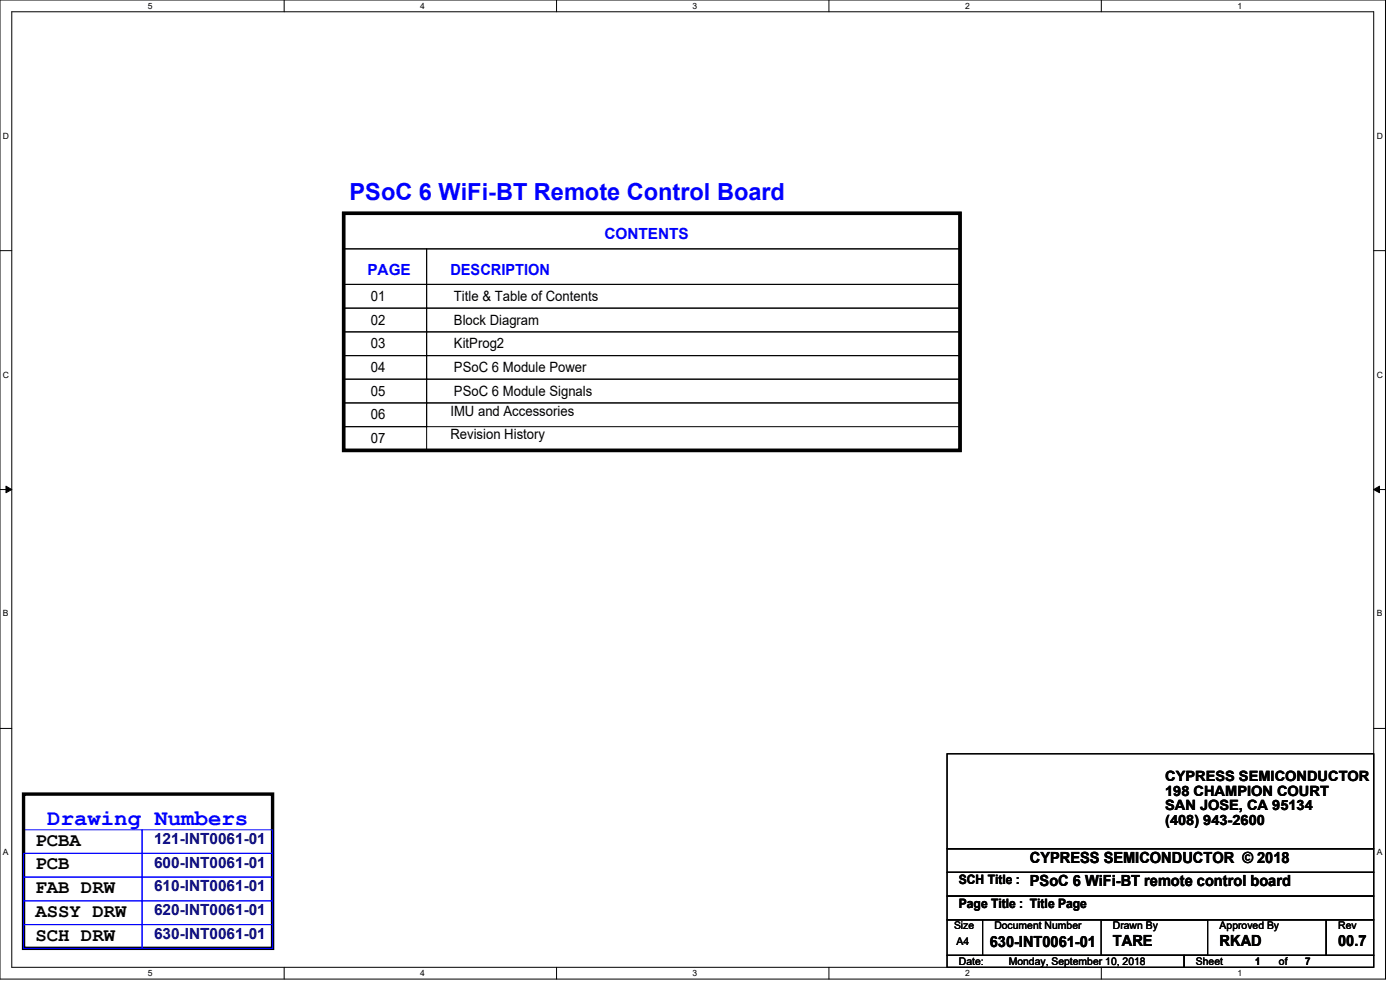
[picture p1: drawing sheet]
<svg xmlns="http://www.w3.org/2000/svg" width="297mm" height="210mm" viewBox="0 0 297 210" stroke-linecap="round" stroke-linejoin="round" font-family="sans-serif">
<defs><g id="words">
<text font-size="5" fill="#00f" x="74.2" y="42.3">PSoC 6 WiFi-BT Remote Control Board</text>
<text font-size="4.7" fill="#00f" x="10" y="174.9">Drawing Numbers</text>
<g font-size="4">
<text x="7.5" y="179.4">PCBA</text>
<text x="7.5" y="184.4">PCB</text>
<text x="7.5" y="189.4">FAB DRW</text>
<text x="7.5" y="194.5">ASSY DRW</text>
<text x="7.5" y="199.5">SCH DRW</text>
</g>
<g font-size="3.3" fill="#00f">
<text x="128.2" y="50.8">CONTENTS</text>
<text x="77.9" y="58.3">PAGE</text>
<text x="95.5" y="58.3">DESCRIPTION</text>
</g>
<g font-size="3.3" fill="#000080">
<text x="32.7" y="179">121-INT0061-01</text>
<text x="32.7" y="184">600-INT0061-01</text>
<text x="32.7" y="189.1">610-INT0061-01</text>
<text x="32.7" y="194.1">620-INT0061-01</text>
<text x="32.7" y="199.1">630-INT0061-01</text>
</g>
<g font-size="3.3">
<text x="218.5" y="183">CYPRESS SEMICONDUCTOR © 2018</text>
<text x="218.5" y="188">PSoC 6 WiFi-BT remote control board</text>
<text x="210" y="200.9">630-INT0061-01</text>
<text x="236.1" y="200.6">TARE</text>
<text x="258.7" y="200.6">RKAD</text>
<text x="283.9" y="200.6">00.7</text>
</g>
<g font-size="3">
<text x="78.7" y="63.8">01</text>
<text x="96.3" y="63.8">Title &amp; Table of Contents</text>
<text x="78.7" y="68.8">02</text>
<text x="96.3" y="68.8">Block Diagram</text>
<text x="78.7" y="73.9">03</text>
<text x="96.3" y="73.9">KitProg2</text>
<text x="78.7" y="78.9">04</text>
<text x="78.7" y="83.9">05</text>
<text x="96.3" y="78.9">PSoC 6 Module Power</text>
<text x="96.3" y="83.9">PSoC 6 Module Signals</text>
<text x="78.7" y="88.9">06</text>
<text x="95.5" y="88.2">IMU and Accessories</text>
<text x="78.7" y="94">07</text>
<text x="95.5" y="93.2">Revision History</text>
<text x="247.2" y="165.7">CYPRESS SEMICONDUCTOR</text>
<text x="247.2" y="168.8">198 CHAMPION COURT</text>
<text x="247.2" y="171.9">SAN JOSE, CA 95134</text>
<text x="247.2" y="175">(408) 943-2600</text>
</g>
<g font-size="2.8">
<text x="203.4" y="187.6">SCH Title :</text>
<text x="203.4" y="192.7">Page Title : Title Page</text>
</g>
<g font-size="2.2">
<text x="202.4" y="197.1">Size</text>
<text x="210.9" y="197.1">Document Number</text>
<text x="236.1" y="197.1">Drawn By</text>
<text x="258.7" y="197.1">Approved By</text>
<text x="283.9" y="197.1">Rev</text>
<text x="202.9" y="200.4">A4</text>
<text x="203.4" y="204.7">Date:</text>
<text x="214" y="204.7">Monday, September 10, 2018</text>
<text x="253.7" y="204.7">Sheet</text>
<text x="266.3" y="204.7">1</text>
<text x="271.3" y="204.7">of</text>
<text x="276.9" y="204.7">7</text>
</g>
<g font-size="1.8">
<text x="31.4" y="1.9">5</text>
<text x="89.2" y="1.9">4</text>
<text x="146.9" y="1.9">3</text>
<text x="204.7" y="1.9">2</text>
<text x="262.5" y="1.9">1</text>
<text x=".6" y="29.4">D</text>
<text x="292.1" y="29.4">D</text>
<text x=".6" y="80.1">C</text>
<text x="292.1" y="80.1">C</text>
<text x=".6" y="130.8">B</text>
<text x="292.1" y="130.8">B</text>
<text x=".6" y="181.4">A</text>
<text x="292.1" y="181.4">A</text>
<text x="31.4" y="207.1">5</text>
<text x="89.2" y="207.1">4</text>
<text x="146.9" y="207.1">3</text>
<text x="204.7" y="207.1">2</text>
<text x="262.5" y="207.1">1</text>
</g>
</g></defs>
<path d="M0 0h293.9v207.7h-293.9zM2.5 2.5h288.9v202.7h-288.9z" fill="none" stroke="#000" stroke-width=".21"/>
<g fill="#fff">
<path d="M31.4 .3h.9v1.9h-.9z"/>
<path d="M31.4 205.4h.9v2h-.9z"/>
</g>
<path d="M60.3 0v2.5M60.3 205.2v2.5" fill="none" stroke="#000" stroke-width=".21"/>
<g fill="#fff">
<path d="M89.2 .3h.9v1.9h-.9z"/>
<path d="M89.2 205.4h.9v2h-.9z"/>
</g>
<path d="M118.1 0v2.5M118.1 205.2v2.5" fill="none" stroke="#000" stroke-width=".21"/>
<g fill="#fff">
<path d="M146.9 .3h1v1.9h-1z"/>
<path d="M146.9 205.4h1v2h-1z"/>
</g>
<path d="M175.9 0v2.5M175.9 205.2v2.5" fill="none" stroke="#000" stroke-width=".21"/>
<g fill="#fff">
<path d="M204.7 .3h1v1.9h-1z"/>
<path d="M204.7 205.4h1v2h-1z"/>
</g>
<path d="M233.6 0v2.5M233.6 205.2v2.5" fill="none" stroke="#000" stroke-width=".21"/>
<g fill="#fff">
<path d="M262.5 .3h1v1.9h-1z"/>
<path d="M262.5 205.4h1v2h-1z"/>
<path d="M.6 27.8h1.3v2h-1.3z"/>
<path d="M292.1 27.8h1.2v2h-1.2z"/>
<path d="M.6 78.5h1.3v2h-1.3z"/>
<path d="M292.1 78.5h1.2v2h-1.2z"/>
</g>
<path d="M0 53.2h2.5M291.4 53.2h2.5" fill="none" stroke="#000" stroke-width=".21"/>
<g fill="#fff">
<path d="M.6 129.2h1.2v1.9h-1.2z"/>
<path d="M292.1 129.2h1.1v1.9h-1.1z"/>
</g>
<path d="M0 103.8h2.5M1.3 103.1l1.2 .7-1.2 .7zM291.4 103.8l1.3-.7v1.4zM291.4 103.8h2.5" fill="none" stroke="#000" stroke-width=".21"/>
<path d="M1.3 103.1l1.2 .7-1.2 .7zM291.4 103.8l1.3-.7v1.4z" fill="#000"/>
<g fill="#fff">
<path d="M.6 179.8h1.2v2h-1.2z"/>
<path d="M292.1 179.8h1.1v2h-1.1z"/>
</g>
<g fill="none" stroke="#000" stroke-width=".21">
<path d="M72.9 52.8h17.6v7.5h-17.6zM72.9 45.3h130.8v7.5h-130.8zM90.5 52.8h113.2v7.5h-113.2zM72.9 60.3h17.6v5.1h-17.6zM72.9 65.4h17.6v5h-17.6zM72.9 70.4h17.6v5h-17.6zM72.9 75.4h17.6v5h-17.6zM90.5 60.3h113.2v5.1h-113.2zM90.5 65.4h113.2v5h-113.2zM90.5 70.4h113.2v5h-113.2zM90.5 75.4h113.2v5h-113.2zM72.9 80.4h17.6v5.1h-17.6z"/>
<path d="M72.9 85.5h17.6v5h-17.6zM72.9 90.5h17.6v5h-17.6zM90.5 85.5h113.2v5h-113.2zM90.5 80.4h113.2v5.1h-113.2zM0 154.5h2.5M200.9 159.9h90.5v20.1h-90.5zM291.4 154.5h2.5M200.9 180h90.5v5h-90.5zM200.9 185h90.5v5.1h-90.5zM200.9 195.1h7.5v7.5h-7.5zM200.9 190.1h90.5v5h-90.5zM208.4 195.1h72.9v7.5h-72.9z"/>
<path d="M233.6 195.1h22.6v7.5h-22.6zM281.3 195.1h10.1v7.5h-10.1zM200.9 202.6h50.3v2.6h-50.3zM251.2 202.6h40.2v2.6h-40.2z"/>
</g>
<path d="M5 176h25.1v5h-25.1zM30.1 176h27.7v5h-27.7zM5 181h25.1v5.1h-25.1zM5 186.1h25.1v5h-25.1zM5 191.1h25.1v5h-25.1zM5 196.1h25.1v5.1h-25.1zM30.1 186.1h27.7v5h-27.7zM30.1 191.1h27.7v5h-27.7zM30.1 196.1h27.7v5.1h-27.7zM30.1 181h27.7v5.1h-27.7z" fill="none" stroke="#00f" stroke-width=".21"/>
<path d="M72.9 45.3h130.8v50.2h-130.8zM5 168.4h52.8v32.8h-52.8z" fill="none" stroke="#000" stroke-width=".72"/>
<use href="#words"/>
</svg>
